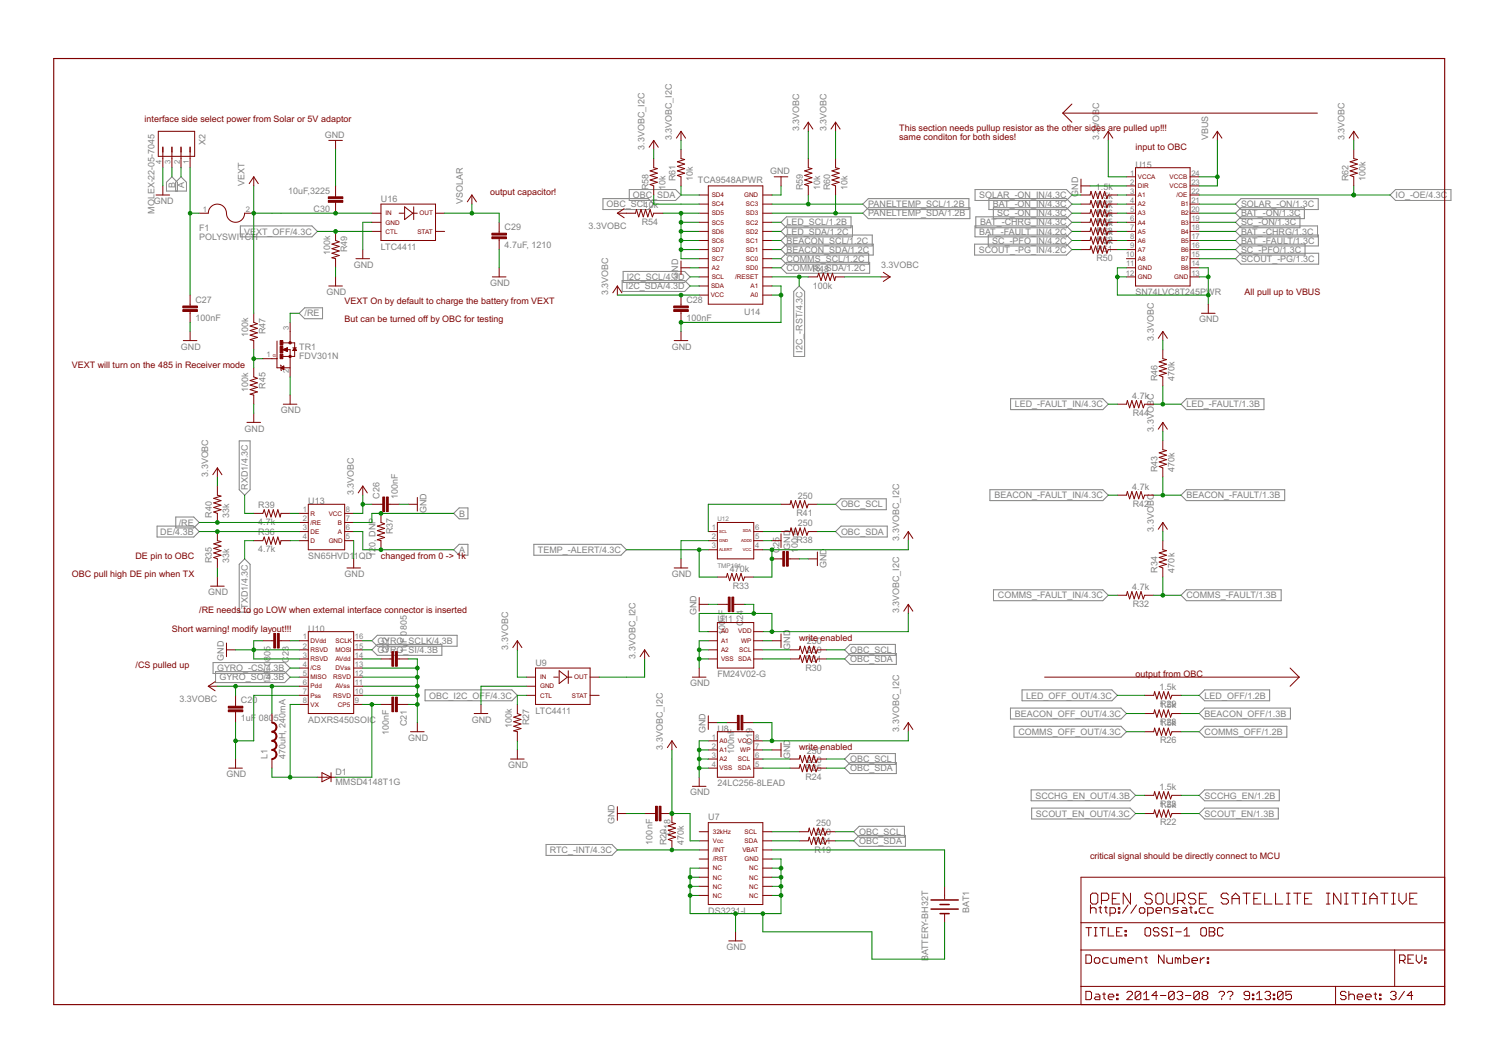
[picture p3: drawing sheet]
<svg xmlns="http://www.w3.org/2000/svg" width="420mm" height="297mm" viewBox="0 0 420 297" stroke-linecap="round" stroke-linejoin="round" font-family="sans-serif">
<defs><g id="words">
<g font-size="2.8" fill="#800000">
<text x="40.4" y="34.1">interface side select power from Solar or 5V adaptor</text>
<text x="251.2" y="36.7">This section needs pullup resistor as the other sides are pulled up!!!</text>
<text x="251.2" y="39.2">same conditon for both sides!</text>
<text x="317.2" y="41.7">input to OBC</text>
<text x="136.9" y="54.4">output capacitor!</text>
<text x="347.7" y="82.4">All pull up to VBUS</text>
<text x="96.3" y="84.9">VEXT On by default to charge the battery from VEXT</text>
<text x="96.3" y="90">But can be turned off by OBC for testing</text>
<text x="20.1" y="102.7">VEXT will turn on the 485 in Receiver mode</text>
<text x="20.1" y="161.1">OBC pull high DE pin when TX</text>
<text x="37.9" y="156">DE pin to OBC</text>
<text x="106.4" y="156">changed from 0 -&gt; 1k</text>
<text x="55.6" y="171.3">/RE needs to go LOW when external interface connector is inserted</text>
<text x="48" y="176.3">Short warning! modify layout!!!</text>
<text x="223.3" y="178.9">write enabled</text>
<text x="37.9" y="186.5">/CS pulled up</text>
<text x="317.2" y="189">output from OBC</text>
<text x="223.3" y="209.4">write enabled</text>
<text x="304.5" y="239.8">critical signal should be directly connect to MCU</text>
</g>
<g font-size="2.8" fill="#808080">
<text x="57.4" y="40.4" transform="rotate(-90 57.4 40.4)">X2</text>
<text x="90.7" y="38.4">GND</text>
<text x="180.1" y="41.7" transform="rotate(-90 180.1 41.7)">3.3VOBC_I2C</text>
<text x="187.7" y="39.2" transform="rotate(-90 187.7 39.2)">3.3VOBC_I2C</text>
<text x="223.3" y="36.7" transform="rotate(-90 223.3 36.7)">3.3VOBC</text>
<text x="230.9" y="36.7" transform="rotate(-90 230.9 36.7)">3.3VOBC</text>
<text x="307.1" y="39.2" transform="rotate(-90 307.1 39.2)">3.3VOBC</text>
<text x="337.5" y="39.2" transform="rotate(-90 337.5 39.2)">VBUS</text>
<text x="375.6" y="39.2" transform="rotate(-90 375.6 39.2)">3.3VOBC</text>
<text x="317.2" y="46.8">U15</text>
<text x="48.9" y="52.6" transform="rotate(-90 48.9 52.6)">B</text>
<text x="51.5" y="52.6" transform="rotate(-90 51.5 52.6)">A</text>
<text x="68.3" y="51.9" transform="rotate(-90 68.3 51.9)">VEXT</text>
<text x="181.1" y="53.2" transform="rotate(-90 181.1 53.2)">R58</text>
<text x="185.9" y="53.2" transform="rotate(-90 185.9 53.2)">10k</text>
<text x="188.7" y="50.6" transform="rotate(-90 188.7 50.6)">R61</text>
<text x="193.5" y="50.6" transform="rotate(-90 193.5 50.6)">10k</text>
<text x="194.9" y="51.1">TCA9548APWR</text>
<text x="215.2" y="48.6">GND</text>
<text x="224.3" y="53.2" transform="rotate(-90 224.3 53.2)">R59</text>
<text x="229.1" y="53.2" transform="rotate(-90 229.1 53.2)">10k</text>
<text x="231.9" y="53.2" transform="rotate(-90 231.9 53.2)">R60</text>
<text x="236.7" y="53.2" transform="rotate(-90 236.7 53.2)">10k</text>
<text x="306.1" y="52.9">1.5k</text>
<text x="376.7" y="50.6" transform="rotate(-90 376.7 50.6)">R62</text>
<text x="381.5" y="50.6" transform="rotate(-90 381.5 50.6)">100k</text>
<text x="42.9" y="57">GND</text>
<text x="43.1" y="59.7" transform="rotate(-90 43.1 59.7)">MOLEX-22-05-7045</text>
<text x="80.5" y="54.1">10uF,3225</text>
<text x="87.6" y="59.1">C30</text>
<text x="106.4" y="56.3">U16</text>
<text x="129.3" y="57" transform="rotate(-90 129.3 57)">VSOLAR</text>
<text x="169.4" y="57.9">OBC_SCL10k</text>
<text x="176.8" y="55.3">OBC_SDA</text>
<text x="242.6" y="57.9">PANELTEMP_SCL/1.2B</text>
<text x="273.6" y="55.3">SOLAR_-ON_IN/4.3C</text>
<text x="277.4" y="57.9">BAT_-ON_IN/4.3C</text>
<text x="301.2" y="54.9" transform="rotate(-90 301.2 54.9)">GND</text>
<text x="306.1" y="55.5">1.5k</text>
<text x="306.1" y="58">1.5k</text>
<text x="306.3" y="57.7">R57</text>
<text x="346.7" y="57.9">SOLAR_-ON/1.3C</text>
<text x="389.9" y="55.3">IO_-OE/4.3C</text>
<text x="55.6" y="64.6">F1</text>
<text x="68.2" y="65.5">VE</text>
<text x="71.5" y="65.5">XT_OFF/4.3C</text>
<text x="141" y="64.2">C29</text>
<text x="164.4" y="63.8">3.3VOBC</text>
<text x="179.3" y="62.8">R54</text>
<text x="219.7" y="65.5">LED_SDA/1.2C</text>
<text x="219.7" y="62.9">LED_SCL/1.2B</text>
<text x="242.6" y="60.4">PANELTEMP_SDA/1.2B</text>
<text x="273.5" y="65.5">BAT_-FAULT_IN/4.2C</text>
<text x="273.8" y="62.9">BAT_-CHRG_IN/4.3C</text>
<text x="278.6" y="60.4">SC_-ON_IN/4.3C</text>
<text x="306.1" y="60.5">1.5k</text>
<text x="306.1" y="63.1">1.5k</text>
<text x="306.1" y="65.6">1.5k</text>
<text x="306.3" y="60.3">R56</text>
<text x="306.3" y="62.8">R55</text>
<text x="306.3" y="65.3">R53</text>
<text x="346.7" y="60.4">BAT_-ON/1.3C</text>
<text x="346.7" y="62.9">SC_-ON/1.3C</text>
<text x="346.7" y="65.5">BAT_-CHRG/1.3C</text>
<text x="55.6" y="67.1">POLYSWITCH</text>
<text x="92.2" y="71.3" transform="rotate(-90 92.2 71.3)">100k</text>
<text x="97" y="70.5" transform="rotate(-90 97 70.5)">R49</text>
<text x="106.4" y="69.7">LTC4411</text>
<text x="141" y="69.3">4.7uF, 1210</text>
<text x="219.7" y="70.6">BEACON_SDA/1.2C</text>
<text x="219.7" y="68">BEACON_SCL/1.2C</text>
<text x="273.4" y="70.6">SCOUT_-PG_IN/4.2C</text>
<text x="277.2" y="68">SC_-PFO_IN/4.2C</text>
<text x="306.1" y="68.2">1.5k</text>
<text x="306.3" y="67.9">R52</text>
<text x="306.3" y="70.4">R51</text>
<text x="346.7" y="70.6">SC_-PFO/1.3C</text>
<text x="346.7" y="68">BAT_-FAULT/1.3C</text>
<text x="98.8" y="74.8">GND</text>
<text x="189.5" y="77.8" transform="rotate(-90 189.5 77.8)">GND</text>
<text x="219.7" y="75.6">COMMR48</text>
<text x="219.7" y="73.1">COMMS_SCL/1.2C</text>
<text x="227.6" y="75.6">S_SDA/1.2C</text>
<text x="246.1" y="74.8">3.3VOBC</text>
<text x="306.3" y="73">R50</text>
<text x="346.7" y="73.1">SCOUT_-PG/1.3C</text>
<text x="91.2" y="82.4">GND</text>
<text x="136.9" y="79.8">GND</text>
<text x="169.9" y="82.4" transform="rotate(-90 169.9 82.4)">3.3VOBC</text>
<text x="174.8" y="80.7">I2C_SDA/4.3D</text>
<text x="175.1" y="78.2">I2C_SCL/4.3D</text>
<text x="227.1" y="80.6">100k</text>
<text x="317.2" y="82.4">SN74LVC8T245PWR</text>
<text x="54.6" y="89.6">100nF</text>
<text x="54.6" y="84.5">C27</text>
<text x="85.1" y="88.3">/RE</text>
<text x="191.8" y="89.6">100nF</text>
<text x="191.8" y="84.5">C28</text>
<text x="207.9" y="88">U14</text>
<text x="335" y="90">GND</text>
<text x="69.4" y="94.2" transform="rotate(-90 69.4 94.2)">100k</text>
<text x="74.2" y="93.3" transform="rotate(-90 74.2 93.3)">R47</text>
<text x="322.3" y="95.1" transform="rotate(-90 322.3 95.1)">3.3VOBC</text>
<text x="50.6" y="97.6">GND</text>
<text x="83.6" y="100.1">FDV301N</text>
<text x="83.6" y="97.6">TR1</text>
<text x="187.7" y="97.6">GND</text>
<text x="224.1" y="98.5" transform="rotate(-90 224.1 98.5)">I2C_-RST/4.3C</text>
<text x="323.3" y="106.5" transform="rotate(-90 323.3 106.5)">R46</text>
<text x="328.1" y="106.5" transform="rotate(-90 328.1 106.5)">470k</text>
<text x="69.4" y="109.4" transform="rotate(-90 69.4 109.4)">100k</text>
<text x="74.2" y="108.6" transform="rotate(-90 74.2 108.6)">R45</text>
<text x="283.5" y="113.7">LED_-FAULT_IN/4.3C</text>
<text x="316.3" y="111.3">4.7k</text>
<text x="331.5" y="113.7">LED_-FAULT/1.3B</text>
<text x="78.5" y="115.4">GND</text>
<text x="316.4" y="116.1">R44</text>
<text x="68.3" y="120.5">GND</text>
<text x="322.3" y="120.5" transform="rotate(-90 322.3 120.5)">3.3VOBC</text>
<text x="323.3" y="131.9" transform="rotate(-90 323.3 131.9)">R43</text>
<text x="328.1" y="131.9" transform="rotate(-90 328.1 131.9)">470k</text>
<text x="58.2" y="133.2" transform="rotate(-90 58.2 133.2)">3.3VOBC</text>
<text x="69.2" y="136.7" transform="rotate(-90 69.2 136.7)">RXD1/4.3C</text>
<text x="316.3" y="136.7">4.7k</text>
<text x="72.1" y="141.8">R39</text>
<text x="86.1" y="140.8">U13</text>
<text x="98.8" y="138.2" transform="rotate(-90 98.8 138.2)">3.3VOBC</text>
<text x="106.1" y="139.3" transform="rotate(-90 106.1 139.3)">C26</text>
<text x="111.1" y="139.3" transform="rotate(-90 111.1 139.3)">100nF</text>
<text x="119.1" y="143.3" transform="rotate(-90 119.1 143.3)">GND</text>
<text x="222.9" y="139.3">250</text>
<text x="234.9" y="141.7">OBC_SCL</text>
<text x="277.8" y="139.1">BEACON_-FAULT_IN/4.3C</text>
<text x="316.4" y="141.5">R42</text>
<text x="331.5" y="139.1">BEACON_-FAULT/1.3B</text>
<text x="44.8" y="149.3">DE/4.3B</text>
<text x="49.9" y="146.8">/RE</text>
<text x="59.2" y="144.6" transform="rotate(-90 59.2 144.6)">R40</text>
<text x="64" y="144.6" transform="rotate(-90 64 144.6)">33k</text>
<text x="72.1" y="146.6">4.7k</text>
<text x="72.1" y="149.4">R36</text>
<text x="109.7" y="149.2" transform="rotate(-90 109.7 149.2)">R37</text>
<text x="128.3" y="144.2">B</text>
<text x="222.5" y="144.1">R41</text>
<text x="222.9" y="146.9">250</text>
<text x="234.9" y="149.3">OBC_SDA</text>
<text x="322.3" y="148.4" transform="rotate(-90 322.3 148.4)">3.3VOBC</text>
<text x="72.1" y="154.2">4.7k</text>
<text x="104.9" y="155.5" transform="rotate(-90 104.9 155.5)">12</text>
<text x="104.9" y="152.7" transform="rotate(-90 104.9 152.7)">0, DNP</text>
<text x="128.3" y="154.4">A</text>
<text x="150.3" y="154.4">TEMP_-ALERT/4.3C</text>
<text x="217.8" y="154.5" transform="rotate(-90 217.8 154.5)">C</text>
<text x="217.8" y="152.7" transform="rotate(-90 217.8 152.7)">25</text>
<text x="220.7" y="153.5" transform="rotate(-90 220.7 153.5)">GND</text>
<text x="222.5" y="151.7">R38</text>
<text x="222.9" y="154.5" transform="rotate(-90 222.9 154.5)">1</text>
<text x="222.9" y="153.1" transform="rotate(-90 222.9 153.1)">00nF</text>
<text x="251.2" y="150.9" transform="rotate(-90 251.2 150.9)">3.3VOBC_I2C</text>
<text x="59.2" y="157.3" transform="rotate(-90 59.2 157.3)">R35</text>
<text x="64" y="157.3" transform="rotate(-90 64 157.3)">33k</text>
<text x="86.1" y="156">SN65HVD1</text>
<text x="96.3" y="161.1">GND</text>
<text x="98.9" y="156">1QD</text>
<text x="187.7" y="161.1">GND</text>
<text x="203.9" y="159.6">470k</text>
<text x="230.9" y="158.6" transform="rotate(-90 230.9 158.6)">GND</text>
<text x="323.3" y="159.8" transform="rotate(-90 323.3 159.8)">R34</text>
<text x="328.1" y="159.8" transform="rotate(-90 328.1 159.8)">470k</text>
<text x="58.2" y="166.2">GND</text>
<text x="204.7" y="164.4">R33</text>
<text x="278.8" y="167.1">COMMS_-FAULT_IN/4.3C</text>
<text x="316.3" y="164.7">4.7k</text>
<text x="331.5" y="167.1">COMMS_-FAULT/1.3B</text>
<text x="69.2" y="169.9" transform="rotate(-90 69.2 169.9)">TXD1/4.3C</text>
<text x="194.6" y="171.7" transform="rotate(-90 194.6 171.7)">GND</text>
<text x="200.4" y="173.5">U11</text>
<text x="202.6" y="173.2" transform="rotate(-90 202.6 173.2)">nF</text>
<text x="207.6" y="173" transform="rotate(-90 207.6 173)">24</text>
<text x="251.2" y="171.3" transform="rotate(-90 251.2 171.3)">3.3VOBC_I2C</text>
<text x="316.4" y="169.5">R32</text>
<text x="86.1" y="176.3">U10</text>
<text x="105.4" y="179.8">GYRO_SCLK/4.3B</text>
<text x="108.6" y="179.2" transform="rotate(-90 108.6 179.2)">2</text>
<text x="113.7" y="179.6" transform="rotate(-90 113.7 179.6)">F 0805</text>
<text x="202.6" y="177.4" transform="rotate(-90 202.6 177.4)">100</text>
<text x="207.6" y="174.8" transform="rotate(-90 207.6 174.8)">C</text>
<text x="225.4" y="179.9">250</text>
<text x="62.5" y="184.4" transform="rotate(-90 62.5 184.4)">GND</text>
<text x="75.6" y="186" transform="rotate(-90 75.6 186)">0</text>
<text x="75.6" y="184.6" transform="rotate(-90 75.6 184.6)">8</text>
<text x="75.6" y="183.2" transform="rotate(-90 75.6 183.2)">05</text>
<text x="80.7" y="185" transform="rotate(-90 80.7 185)">C</text>
<text x="80.7" y="183.2" transform="rotate(-90 80.7 183.2)">23</text>
<text x="105.4" y="182.3">GYR</text>
<text x="108.6" y="182.4" transform="rotate(-90 108.6 182.4)">C2</text>
<text x="110.8" y="182.3">O_SI/4.3B</text>
<text x="113.7" y="182.4" transform="rotate(-90 113.7 182.4)">1u</text>
<text x="142" y="181.4" transform="rotate(-90 142 181.4)">3.3VOBC</text>
<text x="149.6" y="185.9">U9</text>
<text x="177.5" y="184" transform="rotate(-90 177.5 184)">3.3VOBC_I2C</text>
<text x="220.7" y="181.4" transform="rotate(-90 220.7 181.4)">GND</text>
<text x="225" y="184.7">R31</text>
<text x="225.4" y="182.4">250</text>
<text x="237.5" y="182.3">OBC_SCL</text>
<text x="237.5" y="184.8">OBC_SDA</text>
<text x="60.6" y="187.4">GYRO_-CS/4.3B</text>
<text x="61.3" y="189.9">GYRO_SO/4.3B</text>
<text x="75.6" y="191" transform="rotate(-90 75.6 191)">1uF</text>
<text x="192.8" y="191.6">GND</text>
<text x="200.4" y="189">FM24V02-G</text>
<text x="225" y="187.2">R30</text>
<text x="50.1" y="195.9">3.3VOBC</text>
<text x="67.3" y="196.3">C20</text>
<text x="119.9" y="195">OBC_I2C_OFF/4.3C</text>
<text x="286.7" y="195">LED_OFF_OUT/4.3C</text>
<text x="323.9" y="192.6">1.5k</text>
<text x="323.9" y="197.7">1.5k</text>
<text x="324.1" y="197.4">R29</text>
<text x="336.5" y="195">LED_OFF/1.2B</text>
<text x="67.3" y="201.4">1uF</text>
<text x="72.3" y="201.4">080</text>
<text x="76.5" y="201.4">5</text>
<text x="86.1" y="201.7">ADXRS450SOIC</text>
<text x="113.7" y="202.8" transform="rotate(-90 113.7 202.8)">C21</text>
<text x="131.8" y="201.7">GND</text>
<text x="143" y="203.4" transform="rotate(-90 143 203.4)">100k</text>
<text x="147.8" y="202.5" transform="rotate(-90 147.8 202.5)">R27</text>
<text x="149.6" y="199.2">LTC4411</text>
<text x="283.5" y="200.1">BEACON_OFF_OUT/4.3C</text>
<text x="323.9" y="202.7">1.5k</text>
<text x="324.1" y="202.5">R28</text>
<text x="336.5" y="200.1">BEACON_OFF/1.3B</text>
<text x="108.6" y="205.3" transform="rotate(-90 108.6 205.3)">100nF</text>
<text x="114.1" y="206.8">GND</text>
<text x="185.2" y="209.4" transform="rotate(-90 185.2 209.4)">3.3VOBC_I2C</text>
<text x="197.1" y="204.7" transform="rotate(-90 197.1 204.7)">GND</text>
<text x="200.4" y="204.3">U8</text>
<text x="210.2" y="207.8" transform="rotate(-90 210.2 207.8)">C19</text>
<text x="251.2" y="204.3" transform="rotate(-90 251.2 204.3)">3.3VOBC_I2C</text>
<text x="284.5" y="205.2">COMMS_OFF_OUT/4.3C</text>
<text x="324.1" y="207.5">R26</text>
<text x="336.5" y="205.2">COMMS_OFF/1.2B</text>
<text x="74.7" y="211.9" transform="rotate(-90 74.7 211.9)">L1</text>
<text x="79.8" y="211.9" transform="rotate(-90 79.8 211.9)">470uH, 240mA</text>
<text x="142" y="214.4">GND</text>
<text x="205.1" y="210.4" transform="rotate(-90 205.1 210.4)">100nF</text>
<text x="220.7" y="211.9" transform="rotate(-90 220.7 211.9)">GND</text>
<text x="225" y="215.2">R25</text>
<text x="225.4" y="210.4">250</text>
<text x="225.4" y="212.9">250</text>
<text x="237.5" y="212.8">OBC_SCL</text>
<text x="237.5" y="215.3">OBC_SDA</text>
<text x="63.3" y="217">GND</text>
<text x="93.7" y="219.3">MMSD4148T1G</text>
<text x="93.7" y="216.5">D1</text>
<text x="200.4" y="219.5">24LC256-8LEAD</text>
<text x="225" y="217.7">R24</text>
<text x="323.9" y="220.5">1.5k</text>
<text x="192.8" y="222">GND</text>
<text x="289.3" y="222.9">SCCHG_EN_OUT/4.3B</text>
<text x="323.9" y="225.6">1.5k</text>
<text x="324.1" y="225.3">R23</text>
<text x="336.5" y="222.9">SCCHG_EN/1.2B</text>
<text x="171.7" y="230.1" transform="rotate(-90 171.7 230.1)">GND</text>
<text x="187.3" y="233.2" transform="rotate(-90 187.3 233.2)">C18</text>
<text x="197.9" y="229">U7</text>
<text x="228" y="233.2">250</text>
<text x="228" y="230.7">250</text>
<text x="240" y="233.1">OBC_SCL</text>
<text x="289.4" y="228">SCOUT_EN_OUT/4.3C</text>
<text x="324.1" y="230.4">R22</text>
<text x="336.5" y="228">SCOUT_EN/1.3B</text>
<text x="153.6" y="238.2">RTC_-INT/4.3C</text>
<text x="182.2" y="235.8" transform="rotate(-90 182.2 235.8)">100nF</text>
<text x="186.2" y="236" transform="rotate(-90 186.2 236)">R20</text>
<text x="191" y="236" transform="rotate(-90 191 236)">470k</text>
<text x="227.6" y="238">R19</text>
<text x="227.6" y="235.5">R21</text>
<text x="240" y="235.6">OBC_SDA</text>
<text x="197.9" y="255.1">DS323</text>
<text x="205.5" y="255.1">1-L</text>
<text x="270.8" y="254.8" transform="rotate(-90 270.8 254.8)">BAT1</text>
<text x="202.9" y="265.2">GND</text>
<text x="259.3" y="268.4" transform="rotate(-90 259.3 268.4)">BATTERY-BH32T</text>
</g>
<g font-size="2.4" fill="#808080">
<text x="45.1" y="45.8" transform="rotate(-90 45.1 45.8)">4</text>
<text x="47.7" y="45.8" transform="rotate(-90 47.7 45.8)">3</text>
<text x="50.2" y="45.8" transform="rotate(-90 50.2 45.8)">2</text>
<text x="52.7" y="45.8" transform="rotate(-90 52.7 45.8)">1</text>
<text x="315.7" y="49">1</text>
<text x="315.7" y="51.5">2</text>
<text x="332.8" y="51.5">23</text>
<text x="332.8" y="49">24</text>
<text x="56.6" y="59.2">1</text>
<text x="68.7" y="59.2">2</text>
<text x="315.7" y="54.1">3</text>
<text x="315.7" y="56.6">4</text>
<text x="315.7" y="59.2">5</text>
<text x="332.8" y="59.2">20</text>
<text x="332.8" y="56.6">21</text>
<text x="332.8" y="54.1">22</text>
<text x="315.7" y="61.7">6</text>
<text x="315.7" y="64.2">7</text>
<text x="332.8" y="64.2">18</text>
<text x="332.8" y="61.7">19</text>
<text x="314.5" y="71.9">10</text>
<text x="315.7" y="66.8">8</text>
<text x="315.7" y="69.3">9</text>
<text x="332.8" y="71.9">15</text>
<text x="332.8" y="69.3">16</text>
<text x="332.8" y="66.8">17</text>
<text x="314.5" y="76.9">12</text>
<text x="314.7" y="74.4">11</text>
<text x="332.8" y="76.9">13</text>
<text x="332.8" y="74.4">14</text>
<text x="80.7" y="92.2" transform="rotate(-90 80.7 92.2)">3</text>
<text x="74.4" y="99.8">1</text>
<text x="80.7" y="104.2" transform="rotate(-90 80.7 104.2)">2</text>
<text x="84.6" y="143">1</text>
<text x="96.6" y="143">8</text>
<text x="84.6" y="145.5">2</text>
<text x="84.6" y="148">3</text>
<text x="96.6" y="148">6</text>
<text x="96.6" y="145.5">7</text>
<text x="198.9" y="148">1</text>
<text x="210.9" y="148">6</text>
<text x="84.6" y="150.6">4</text>
<text x="96.6" y="150.6">5</text>
<text x="198.9" y="150.6">2</text>
<text x="198.9" y="153.1">3</text>
<text x="210.9" y="150.6">5</text>
<text x="210.9" y="153.1">4</text>
<text x="84.6" y="178.5">1</text>
<text x="99.2" y="178.5">16</text>
<text x="84.6" y="181.1">2</text>
<text x="84.6" y="183.6">3</text>
<text x="99.2" y="183.6">14</text>
<text x="99.2" y="181.1">15</text>
<text x="84.6" y="186.1">4</text>
<text x="84.6" y="188.7">5</text>
<text x="84.6" y="191.2">6</text>
<text x="99.2" y="191.2">11</text>
<text x="99.2" y="188.7">12</text>
<text x="99.2" y="186.1">13</text>
<text x="84.6" y="193.8">7</text>
<text x="84.6" y="196.3">8</text>
<text x="99.2" y="196.3">9</text>
<text x="99.2" y="193.8">10</text>
<text x="198.9" y="206.5">1</text>
<text x="198.9" y="209">2</text>
<text x="210.9" y="209">7</text>
<text x="210.9" y="206.5">8</text>
<text x="198.9" y="211.5">3</text>
<text x="198.9" y="214.1">4</text>
<text x="210.9" y="214.1">5</text>
<text x="210.9" y="211.5">6</text>
</g>
<g font-size="2" fill="#800000">
<text x="317.9" y="50">VCCA</text>
<text x="317.9" y="52.5">DIR</text>
<text x="326.8" y="52.5">VCCB</text>
<text x="326.8" y="50">VCCB</text>
<text x="198.8" y="55.1">SD4</text>
<text x="198.8" y="57.6">SC4</text>
<text x="207.9" y="55.1">GND</text>
<text x="208.4" y="57.6">SC3</text>
<text x="317.9" y="55.1">A1</text>
<text x="317.9" y="57.6">A2</text>
<text x="328.7" y="55.1">/OE</text>
<text x="329.9" y="57.6">B1</text>
<text x="107.7" y="60.2">IN</text>
<text x="107.7" y="62.7">GND</text>
<text x="107.7" y="65.2">CTL</text>
<text x="116.6" y="65.2">STAT</text>
<text x="117.2" y="60.2">OUT</text>
<text x="198.8" y="60.2">SD5</text>
<text x="198.8" y="62.7">SC5</text>
<text x="198.8" y="65.2">SD6</text>
<text x="208.4" y="65.2">SD2</text>
<text x="208.4" y="62.7">SC2</text>
<text x="208.4" y="60.2">SD3</text>
<text x="317.9" y="60.2">A3</text>
<text x="317.9" y="62.7">A4</text>
<text x="317.9" y="65.2">A5</text>
<text x="329.9" y="60.2">B2</text>
<text x="329.9" y="62.7">B3</text>
<text x="329.9" y="65.2">B4</text>
<text x="198.8" y="67.8">SC6</text>
<text x="198.8" y="70.3">SD7</text>
<text x="208.4" y="70.3">SD1</text>
<text x="208.4" y="67.8">SC1</text>
<text x="317.9" y="67.8">A6</text>
<text x="317.9" y="70.3">A7</text>
<text x="329.9" y="67.8">B5</text>
<text x="329.9" y="70.3">B6</text>
<text x="198.8" y="72.8">SC7</text>
<text x="198.8" y="77.9">SCL</text>
<text x="198.9" y="75.4">A2</text>
<text x="205.4" y="77.9">/RESET</text>
<text x="208.4" y="75.4">SD0</text>
<text x="208.4" y="72.8">SC0</text>
<text x="317.9" y="72.8">A8</text>
<text x="317.9" y="75.4">GND</text>
<text x="317.9" y="77.9">GND</text>
<text x="328" y="77.9">GND</text>
<text x="329.9" y="72.8">B7</text>
<text x="329.9" y="75.4">B8</text>
<text x="198.5" y="83">VCC</text>
<text x="198.6" y="80.5">SDA</text>
<text x="209.7" y="83">A0</text>
<text x="209.7" y="80.5">A1</text>
<text x="86.8" y="144">R</text>
<text x="91.8" y="144">VCC</text>
<text x="86.8" y="146.5">/RE</text>
<text x="86.8" y="149">DE</text>
<text x="94.4" y="146.5">B</text>
<text x="94.4" y="149">A</text>
<text x="86.8" y="151.6">D</text>
<text x="91.8" y="151.6">GND</text>
<text x="86.8" y="179.5">DVdd</text>
<text x="93.7" y="179.5">SCLK</text>
<text x="201.4" y="176.8">A0</text>
<text x="201.4" y="179.4">A1</text>
<text x="206.2" y="176.8">VDD</text>
<text x="207" y="179.4">WP</text>
<text x="86.8" y="182.1">RSVD</text>
<text x="86.8" y="184.6">RSVD</text>
<text x="93.7" y="184.6">AVdd</text>
<text x="93.7" y="182.1">MOSI</text>
<text x="201.4" y="181.9">A2</text>
<text x="201.4" y="184.5">VSS SDA</text>
<text x="206.5" y="181.9">SCL</text>
<text x="86.8" y="187.1">/CS</text>
<text x="86.8" y="189.7">MISO</text>
<text x="93.1" y="189.7">RSVD</text>
<text x="93.7" y="187.1">DVss</text>
<text x="150.9" y="189.7">IN</text>
<text x="160.4" y="189.7">OUT</text>
<text x="86.8" y="192.2">Pdd</text>
<text x="86.8" y="194.7">Pss</text>
<text x="86.8" y="197.3">VX</text>
<text x="93.1" y="194.7">RSVD</text>
<text x="93.7" y="192.2">AVss</text>
<text x="94.4" y="197.3">CP5</text>
<text x="150.9" y="192.2">GND</text>
<text x="150.9" y="194.7">CTL</text>
<text x="159.8" y="194.7">STAT</text>
<text x="201" y="207.4">A0</text>
<text x="201" y="210">A1</text>
<text x="206.1" y="207.4">VCC</text>
<text x="206.8" y="210">WP</text>
<text x="201" y="212.5">A2</text>
<text x="201" y="215.1">VSS</text>
<text x="206.1" y="212.5">SCL</text>
<text x="206.1" y="215.1">SDA</text>
<text x="199.1" y="232.8">32kHz</text>
<text x="208" y="232.8">SCL</text>
<text x="199.1" y="235.4">Vcc</text>
<text x="199.1" y="237.9">/INT</text>
<text x="207.4" y="237.9">VBAT</text>
<text x="208" y="235.4">SDA</text>
<text x="199.1" y="240.5">/RST</text>
<text x="199.1" y="243">NC</text>
<text x="199.1" y="245.5">NC</text>
<text x="208" y="240.5">GND</text>
<text x="209.3" y="245.5">NC</text>
<text x="209.3" y="243">NC</text>
<text x="199.1" y="248.1">NC</text>
<text x="199.1" y="250.6">NC</text>
<text x="209.3" y="250.6">NC</text>
<text x="209.3" y="248.1">NC</text>
</g>
<g font-size="2" fill="#808080">
<text x="200.4" y="145.4">U12</text>
<text x="200.4" y="158.6">TMP101</text>
</g>
<g font-size="1.3" fill="#800000">
<text x="76.2" y="99.7">G</text>
<text x="200.9" y="148.9">SCL</text>
<text x="207.5" y="148.7">SDA</text>
<text x="200.9" y="151.2">GND</text>
<text x="200.9" y="153.7">ALERT</text>
<text x="207" y="151.2">ADD0</text>
<text x="207.5" y="153.7">VCC</text>
</g>
</g></defs>
<g fill="none" stroke="#808080" stroke-width=".28">
<path d="M49 53.3v-2.4l1.6-1.5 1.5 1.5v2.4h-5.6v-2.4l1.5-1.5 1.6 1.5v2.4M168.4 55.5h12.7l1.5 1.5-1.5 1.5h-12.7zM175.8 52.9h12.9l1.5 1.5-1.5 1.6h-12.9zM241 59.5l1.6-1.5h28.4v3h-28.4zM241 57l1.6-1.5h28.1v3h-28.1zM272.4 52.9h25.5l1.5 1.5-1.5 1.6h-25.5zM276.3 55.5h21.6l1.5 1.5-1.5 1.5h-21.6zM277.5 58h20.4l1.5 1.5-1.5 1.5h-20.4zM345.2 59.5l1.5-1.5h17.7v3h-17.7zM345.2 57l1.5-1.5h21.6v3h-21.6zM388.3 54.4l1.6-1.5h15.4v3.1h-15.4zM67.1 63.1h20l1.6 1.5-1.6 1.5h-20z"/>
<path d="M173.8 78.3h17.5l1.5 1.5-1.5 1.6h-17.5zM174.1 75.8h17.2l1.5 1.5-1.5 1.5h-17.2zM218.2 74.8l1.5-1.6h23.3v3.1h-23.3zM218.2 72.2l1.5-1.5h23v3h-23zM218.2 69.7l1.5-1.5h24.2v3h-24.2zM218.2 67.1l1.5-1.5h24v3.1h-24zM218.2 64.6l1.5-1.5h18.4v3h-18.4zM218.2 62.1l1.5-1.6h18v3.1h-18zM223.3 79.8l1.5 1.6v18.1h-3.1v-18.1zM272.3 68.2h25.6l1.5 1.5-1.5 1.5h-25.6zM272.4 63.1h25.5l1.5 1.5-1.5 1.5h-25.5zM272.6 60.5h25.3l1.5 1.6-1.5 1.5h-25.3z"/>
<path d="M276.1 65.6h21.8l1.5 1.5-1.5 1.6h-21.8zM345.2 62.1l1.5-1.6h16.5v3.1h-16.5zM346.7 70.7h21.7v3h-21.7l-1.5-1.5zM346.7 68.2h17.9v3h-17.9l-1.5-1.5zM346.7 65.6h21.6v3.1h-21.6l-1.5-1.6zM346.7 63.1h21.4v3h-21.4l-1.5-1.5zM85.1 85.9h5v3.1h-5l-1.5-1.5zM282.3 111.3h25.8l1.5 1.5-1.5 1.6h-25.8zM329.9 112.8l1.5-1.5h21.7v3.1h-21.7zM66.8 123.1h3.1v13.6l-1.6 1.5-1.5-1.5zM276.5 136.7h31.6l1.5 1.5-1.5 1.6h-31.6zM329.9 138.2l1.5-1.5h27.5v3.1h-27.5z"/>
<path d="M43.9 146.9h10.2l1.5 1.5-1.5 1.5h-10.2zM49.1 144.3h5l1.5 1.6-1.5 1.5h-5zM66.8 157.5l1.5-1.5 1.6 1.5v13.4h-3.1zM126.7 143.3l1.6-1.5h2.4v3h-2.4zM126.7 153.5l1.6-1.5h2.4v3h-2.4zM149.1 152h24.4l1.5 1.5-1.5 1.5h-24.4zM233.4 148.4l1.5-1.5h13v3h-13zM233.4 140.8l1.5-1.5h12.7v3h-12.7zM103.9 178.9l1.5-1.5h22.3v3h-22.3zM237.5 179.9h12.6v3h-12.6l-1.5-1.5zM277.5 164.7h30.6l1.5 1.5-1.5 1.5h-30.6zM329.9 166.2l1.5-1.5h26.5v3h-26.5z"/>
<path d="M59.5 185h20l1.5 1.5-1.5 1.5h-20zM60.2 187.5h19.3l1.5 1.5-1.5 1.6h-19.3zM103.9 181.4l1.5-1.5h18v3h-18zM118.7 192.6h24.3l1.5 1.5-1.5 1.5h-24.3zM236 184l1.5-1.6h12.9v3.1h-12.9zM282.3 197.7h30.9l1.5 1.5-1.5 1.5h-30.9zM285.5 192.6h25.1l1.5 1.5-1.5 1.5h-25.1zM335 194.1l1.5-1.5h18.2v3h-18.2zM335 199.2l1.5-1.5h24v3h-24zM236 211.9l1.5-1.5h12.6v3h-12.6zM236 214.4l1.5-1.5h12.9v3.1h-12.9zM283.3 202.8h29.9l1.5 1.5-1.5 1.5h-29.9z"/>
<path d="M335 204.3l1.5-1.5h23v3h-23zM152.5 235.8h18.4l1.6 1.5-1.6 1.5h-18.4zM238.5 232.2l1.5-1.5h12.7v3h-12.7zM238.5 234.7l1.5-1.5h12.9v3.1h-12.9zM288.1 220.5h27.6l1.5 1.5-1.5 1.6h-27.6zM288.2 225.6h27.5l1.5 1.5-1.5 1.5h-27.5zM335 222l1.5-1.5h20.9v3.1h-20.9zM335 227.1l1.5-1.5h20.6v3h-20.6z"/>
</g>
<g fill="none" stroke="#800000" stroke-width=".28">
<path d="M44.2 36.7h10.2v6.9h-10.2zM91.8 39.2h3.9M93.7 39.2v2.5M182.6 39.2v2.5M182.6 39.2l1.3 1.9M182.6 39.2l-1.2 1.9M190.2 36.7v2.5M190.2 36.7l1.3 1.9M190.2 36.7l-1.2 1.9M225.8 34.1v2.6M225.8 34.1l1.3 1.9M225.8 34.1l-1.3 1.9"/>
<path d="M233.4 34.1v2.6M233.4 34.1l1.3 1.9M233.4 34.1l-1.2 1.9M296.9 31.6h71.1M296.9 31.6l2.5 2.5M299.4 29l-2.5 2.6M309.6 36.7v2.5M309.6 36.7l1.3 1.9M309.6 36.7l-1.3 1.9M340.1 36.7l1.3 1.9M340.1 36.7l-1.3 1.9M340.1 36.7v2.5"/>
<path d="M378.2 36.7l1.3 1.9M378.2 36.7l-1.3 1.9M378.2 36.7v2.5M43.6 54.4h3.8M45.5 42.4v4.4M45.5 51.9v2.5M48 42.4v4.4M50.6 42.4v4.4M53.1 42.4v4.4M55.6 59.5h2.6a2.58 2.58 0 0 1 2.8-2.5 2.58 2.58 0 0 1 2.3 3 2.54 2.54 0 0 0 2.7 2.1 2.54 2.54 0 0 0 2.3-2.6h2.6M70.9 49.4v2.5M70.9 49.4l1.3 1.9"/>
<path d="M70.9 49.4l-1.3 1.9M93.7 51.9v3M93.7 56.5v3M103.9 59.5h2.5M106.4 57h15.3v10.1h-15.3zM111.5 59.5h1.3M113 57.7l2.3 1.8-2.3 1.8zM115.6 59.5h1M115.6 57.7v3.6M121.7 59.5h2.5M131.8 54.4l1.3 1.9M131.8 54.4l-1.2 1.9"/>
<path d="M131.8 54.4v2.6M172.5 59.5h5l.3-1 .6 2 .7-2 .6 2 .6-2 .7 2 .6-2 .6 2 .4-1h2.6M172.5 59.5l1.9 1.3M174.4 58.3l-1.9 1.2M182.6 44.3v2.5l1 .3-2 .6 2 .6-2 .7 2 .6-2 .6 2 .7-2 .6 1 .4v2.5M190.2 41.7v2.6l1.1 .2-2.1 .7 2.1 .6-2.1 .6 2.1 .7-2.1 .6 2.1 .6-2.1 .7 1 .4v2.5M195.3 59.5h2.6M195.3 57h2.6M195.3 54.4h2.6M197.9 51.9h15.2v33h-15.2zM213.1 59.5h2.5M213.1 57h2.5"/>
<path d="M213.1 54.4h2.5M216.3 49.4h3.8M218.2 49.4v2.5M225.8 44.3v2.5l1 .3-2 .6 2 .6-2 .7 2 .6-2 .6 2 .7-2 .6 1 .4v2.5M233.4 44.3v2.5l1 .3-2 .6 2 .6-2 .7 2 .6-2 .6 2 .7-2 .6 1 .4v2.5M302 59.5h2.5l.3-1 .6 2 .6-2 .7 2 .6-2 .7 2 .6-2 .6 2 .4-1h2.5M302 57h2.5l.3-1 .6 2 .6-2 .7 2 .6-2 .7 2 .6-2 .6 2 .4-1h2.5M302 54.4h2.5l.3-1 .6 2.1 .6-2.1 .7 2.1 .6-2.1 .7 2.1 .6-2.1 .6 2.1 .4-1.1h2.5M302 51.9h2.5M302 50v3.8M314.7 59.5h2.5M314.7 57h2.5"/>
<path d="M314.7 54.4h2.5M314.7 51.9h2.5M314.7 49.4h2.5M317.2 46.8h15.3v33h-15.3zM332.5 59.5h2.5M332.5 57h2.5M332.5 54.4h2.5M332.5 51.9h2.5M332.5 49.4h2.5M378.2 41.7v2.6l1 .2-2 .7 2 .6-2 .6 2 .7-2 .6 2 .6-2 .7 1 .4v2.5M91.8 79.8h3.9M93.7 64.6v2.5l1.1 .4-2.1 .7 2.1 .6-2.1 .6 2.1 .7-2.1 .6 2.1 .6-2.1 .7 1 .2v2.6"/>
<path d="M93.7 77.3v2.5M99.4 72.2h3.9M101.3 69.7v2.5M103.9 64.6h2.5M103.9 62.1h2.5M121.7 64.6h2.5M137.5 77.3h3.9M139.4 62.1v3M139.4 66.6v3.1M139.4 74.8v2.5M172.5 79.8l1.2 1.9M172.5 79.8l-1.3 1.9"/>
<path d="M172.5 79.8v2.6M190.2 74.8h2.6M190.2 72.9v3.8M195.3 79.8h2.6M195.3 77.3h2.6M195.3 74.8h2.6M195.3 72.2h2.6M195.3 69.7h2.6M195.3 67.1h2.6M195.3 64.6h2.6M195.3 62.1h2.6M213.1 79.8h2.5"/>
<path d="M213.1 77.3h2.5M213.1 74.8h2.5M213.1 72.2h2.5M213.1 69.7h2.5M213.1 67.1h2.5M213.1 64.6h2.5M213.1 62.1h2.5M225.8 77.3h2.5l.4-1 .7 2 .6-2 .6 2 .7-2 .6 2 .6-2 .7 2 .2-1h2.6M246.1 77.3h2.6M246.8 76l1.9 1.3M248.7 77.3l-1.9 1.3M302 69.7h2.5l.3-1 .6 2 .6-2 .7 2 .6-2 .7 2 .6-2 .6 2 .4-1h2.5"/>
<path d="M302 67.1h2.5l.3-1 .6 2.1 .6-2.1 .7 2.1 .6-2.1 .7 2.1 .6-2.1 .6 2.1 .4-1.1h2.5M302 64.6h2.5l.3-1 .6 2 .6-2 .7 2 .6-2 .7 2 .6-2 .6 2 .4-1h2.5M302 62.1h2.5l.3-1.1 .6 2.1 .6-2.1 .7 2.1 .6-2.1 .7 2.1 .6-2.1 .6 2.1 .4-1h2.5M314.7 77.3h2.5M314.7 74.8h2.5M314.7 72.2h2.5M314.7 69.7h2.5M314.7 67.1h2.5M314.7 64.6h2.5M314.7 62.1h2.5M332.5 77.3h2.5M332.5 74.8h2.5"/>
<path d="M332.5 72.2h2.5M332.5 69.7h2.5M332.5 67.1h2.5M332.5 64.6h2.5M332.5 62.1h2.5M51.2 95.1h3.8M53.1 82.4v3M53.1 87v3M53.1 92.5v2.6M70.9 87.5v2.5l1 .4-2 .6 2 .7-2 .6 2 .6-2 .7 2 .6-2 .6 1 .3v2.5M77.4 95.2v7.5h3.5M79 97.6l1.3-.5v1z"/>
<path d="M79 95.7h3.3v1.4M79.1 97.6h1.2M79.2 97.7h1.1M79.4 97.5h.9M79.6 97.8h.7M79.7 97.3h.6M79.9 98h.4M80 97.2h.3M80.2 97.6h.8v1.9M80.2 98.1h.1M80.3 97.1h.1M81 90v5.7"/>
<path d="M81 99.6v5.6M81.8 97.1h1M81.9 97.7h.8M82 97.6h.6M82.1 97.5h.4M82.1 97.3h.4M82.2 97.2h.2M82.3 97.7v1.8h-3.3M82.3 97.1l.5 .8h-1zM188.3 95.1h3.9M190.2 82.4v3M190.2 87v3"/>
<path d="M190.2 92.5v2.6M195.3 82.4h2.6M213.1 82.4h2.5M324.8 97.6v2.5l1.1 .3-2.1 .6 2.1 .7-2.1 .6 2.1 .6-2.1 .7 2.1 .6-2.1 .6 1 .4v2.6M324.8 92.5v2.6M324.8 92.5l1.3 1.9M324.8 92.5l-1.2 1.9M335.6 87.5h3.8M337.5 84.9v2.6M69 117.9h3.8M70.9 102.7v2.5l1 .4-2 .6 2 .7-2 .6 2 .6-2 .7 2 .6-2 .6 1 .3v2.5M70.9 115.4v2.5"/>
<path d="M73.4 100.1h4M78.4 101.9l.2 1.5M78.5 102.7l.8-.5v1zM78.6 102.8h.7M78.7 102.5h.6M78.8 102.9h.5M78.9 102.4h.4M79 103h.3M79.1 102.3h.2M79.1 112.8h3.9M79.2 103.1h.1M81 110.3v2.5"/>
<path d="M312.1 112.8h2.6l.2-1 .7 2.1 .6-2.1 .6 2.1 .7-2.1 .6 2.1 .6-2.1 .7 2.1 .4-1.1h2.5M324.8 117.9v2.6M324.8 117.9l1.3 1.9M324.8 117.9l-1.2 1.9M60.7 135.7v2.5l1 .3-2 .6 2 .7-2 .6 2 .6-2 .7 2 .6-2 .6 1 .4v2.6M60.7 130.6v2.6M60.7 130.6l1.3 1.9M60.7 130.6l-1.2 1.9M101.3 135.7l1.3 1.9M101.3 135.7l-1.2 1.9M101.3 135.7v2.5M116.6 138.9v3.8"/>
<path d="M312.1 138.2h2.6l.2-1 .7 2.1 .6-2.1 .6 2.1 .7-2.1 .6 2.1 .6-2.1 .7 2.1 .4-1.1h2.5M324.8 123v2.5l1.1 .3-2.1 .6 2.1 .7-2.1 .6 2.1 .6-2.1 .7 2.1 .6-2.1 .6 1 .4v2.6M60.7 148.4v2.5l1 .3-2 .6 2 .7-2 .6 2 .6-2 .7 2 .6-2 .6 1 .4v2.6M70.9 143.3h2.5l.4-1 .6 2 .7-2 .6 2 .6-2 .7 2 .6-2 .7 2 .2-1h2.5M70.9 150.9h2.5l.4-1 .6 2.1 .7-2.1 .6 2.1 .6-2.1 .7 2.1 .6-2.1 .7 2.1 .2-1.1h2.5M83.6 143.3h2.5M83.6 145.9h2.5M83.6 148.4h2.5M83.6 150.9h2.5M86.1 140.8h10.2v12.7h-10.2zM96.3 143.3h2.5M96.3 145.9h2.5"/>
<path d="M96.3 148.4h2.5M96.3 150.9h2.5M96.9 158.6h3.8M98.8 156v2.6M103.9 140.8h3M106.4 143.3v2.6l1 .3-2 .7 2 .6-2 .6 2 .7-2 .6 2 .7-2 .6 1 .2v2.6M108.5 140.8h3M114 140.8h2.6M188.3 158.6h3.9M190.2 156v2.6M197.9 148.4h2.5M197.9 150.9h2.5"/>
<path d="M197.9 153.5h2.5M200.4 145.9h10.2v10.1h-10.2zM210.6 148.4h2.5M210.6 150.9h2.5M210.6 153.5h2.5M215.6 150.9h2.6M215.6 156h3.1M218.2 149v3.8M218.2 148.4h2.5l.3-1 .6 2 .6-2 .7 2 .6-2 .7 2 .6-2 .6 2 .4-1h2.5M218.2 140.8h2.5l.3-1 .6 2 .6-2 .7 2 .6-2 .7 2 .6-2 .6 2 .4-1h2.5M220.2 156h3.1M225.8 156h2.5"/>
<path d="M228.3 154.1v3.8M253.7 148.4v2.5M253.7 148.4l1.3 1.9M253.7 148.4l-1.2 1.9M324.8 145.9v2.5M324.8 150.9v2.6l1.1 .2-2.1 .7 2.1 .6-2.1 .6 2.1 .7-2.1 .6 2.1 .6-2.1 .7 1 .4v2.5M324.8 145.9l1.3 1.9M324.8 145.9l-1.2 1.9M58.8 163.6h3.8M60.7 161.1v2.5M63.3 179.5v3.8M73.4 178.9h3.1"/>
<path d="M78 178.9h3M83.6 178.9h2.5M86.1 176.3h12.7v22.9h-12.7zM98.8 178.9h2.5M144.5 178.9l1.3 1.9M144.5 178.9l-1.2 1.9M144.5 178.9v2.5M195.3 166.8v3.8M195.3 168.7h2.6M197.9 176.3h2.5M197.9 178.9h2.5M200.4 173.8h10.2v12.7h-10.2z"/>
<path d="M200.4 168.7h3.1M200.4 161.1h2.5l.3-1 .6 2 .7-2 .6 2 .6-2 .7 2 .6-2 .6 2 .4-1h2.6M205 168.7h3M210.6 176.3h2.5M210.6 178.9h2.5M215.6 178.9h2.6M218.2 177v3.8M253.7 168.7v2.6M253.7 168.7l1.3 1.9M253.7 168.7l-1.2 1.9M312.1 166.2h2.6l.2-1 .7 2 .6-2 .6 2 .7-2 .6 2 .6-2 .7 2 .4-1h2.5M58.2 191.6h2.5"/>
<path d="M58.2 191.6l1.9 1.2M60.1 190.3l-1.9 1.3M63.3 181.4h2.5M65.8 194.1v3.1M65.8 198.7v3M76 199.2v2.5M83.6 189h2.5M83.6 186.5h2.5M83.6 181.4h2.5M83.6 184h2.5M83.6 194.1h2.5M83.6 191.6h2.5"/>
<path d="M83.6 196.7h2.5M98.8 189h2.5M98.8 186.5h2.5M98.8 181.4h2.5M98.8 184h2.5M98.8 194.1h2.5M98.8 191.6h2.5M98.8 196.7h2.5M106.4 184h3.1M106.4 196.7h3.1M111 184h3M111 196.7h3"/>
<path d="M132.5 199.2h3.8M134.4 196.7v2.5M144.5 196.7v2.5l1 .4-2 .6 2 .7-2 .6 2 .6-2 .7 2 .6-2 .6 1 .3v2.5M147.1 189h2.5M147.1 194.1h2.5M147.1 191.6h2.5M149.6 186.5h15.2v10.2h-15.2zM154.7 189h1.3M156.2 187.3l2.3 1.7-2.3 1.8zM158.7 189h1.1M158.7 187.3v3.5M164.8 189h2.6"/>
<path d="M164.8 194.1h2.6M180.1 181.4l1.3 1.9M180.1 181.4l-1.3 1.9M180.1 181.4v2.6M193.4 189h3.8M195.3 186.5v2.5M197.9 199.8v3.8M197.9 181.4h2.5M197.9 184h2.5M210.6 181.4h2.5M210.6 184h2.5M220.7 181.4h2.6l.2-1 .7 2 .6-2 .6 2 .7-2 .6 2 .6-2 .7 2 .3-1h2.6"/>
<path d="M220.7 184h2.6l.2-1.1 .7 2.1 .6-2.1 .6 2.1 .7-2.1 .6 2.1 .6-2.1 .7 2.1 .3-1h2.6M291.8 189h71.1M319.8 194.1h2.5l.3-1 .6 2 .6-2 .7 2 .6-2 .6 2 .7-2 .6 2 .4-1h2.5M319.8 199.2h2.5l.3-1 .6 2 .6-2 .7 2 .6-2 .6 2 .7-2 .6 2 .4-1h2.5M360.4 186.5l2.5 2.5M362.9 189l-2.5 2.6M63.9 214.4h3.8M65.8 211.9v2.5M76 211.9v2.5M88.7 217h5M89.9 215.7l2.6 1.3-2.6 1.2zM92.5 215.7v2.5"/>
<path d="M114.7 204.3h3.8M116.6 201.7v2.6M142.6 211.9h3.8M144.5 209.4v2.5M187.7 206.8v2.6M187.7 206.8l1.3 1.9M187.7 206.8l-1.3 1.9M193.4 219.5h3.8M195.3 217v2.5M197.9 206.8h2.5M197.9 209.4h2.5M197.9 211.9h2.5"/>
<path d="M197.9 214.4h2.5M197.9 201.7h2.5M200.4 204.3h10.2v12.7h-10.2zM202.9 201.7h3.1M207.5 201.7h3.1M210.6 206.8h2.5M210.6 209.4h2.5M210.6 211.9h2.5M210.6 214.4h2.5M215.6 209.4h2.6M218.2 207.5v3.8M220.7 211.9h2.6l.2-1 .7 2 .6-2 .6 2 .7-2 .6 2 .6-2 .7 2 .3-1h2.6"/>
<path d="M220.7 214.4h2.6l.2-1 .7 2.1 .6-2.1 .6 2.1 .7-2.1 .6 2.1 .6-2.1 .7 2.1 .3-1.1h2.6M253.7 201.7l1.3 1.9M253.7 201.7l-1.2 1.9M253.7 201.7v2.6M319.8 204.3h2.5l.3-1 .6 2 .6-2 .7 2 .6-2 .6 2 .7-2 .6 2 .4-1h2.5M172.5 225.2v3.8M172.5 227.1h2.5M180.1 227.1h3M184.7 227.1h3v2.6l1 .2-2 .6 2 .7-2 .6 2 .7-2 .6 2 .6-2 .7 1 .3v2.6M195.3 232.2h2.6M195.3 234.7h2.6M195.3 237.3h2.6"/>
<path d="M195.3 239.8h2.6M197.9 229.7h15.2v22.8h-15.2zM213.1 232.2h2.5M213.1 234.7h2.5M213.1 237.3h2.5M213.1 239.8h2.5M223.3 232.2h2.5l.3-1 .6 2 .6-2 .7 2 .6-2 .6 2 .7-2 .6 2 .4-1h2.5M223.3 234.7h2.5l.3-1 .6 2.1 .6-2.1 .7 2.1 .6-2.1 .6 2.1 .7-2.1 .6 2.1 .4-1.1h2.5M319.8 227.1h2.5l.3-1 .6 2 .6-2 .7 2 .6-2 .6 2 .7-2 .6 2 .4-1h2.5M319.8 222h2.5l.3-1 .6 2.1 .6-2.1 .7 2.1 .6-2.1 .6 2.1 .7-2.1 .6 2.1 .4-1.1h2.5M195.3 244.9h2.6M195.3 242.4h2.6"/>
<path d="M195.3 247.4h2.6M195.3 250h2.6M213.1 244.9h2.5M213.1 242.4h2.5M213.1 247.4h2.5M213.1 250h2.5M263.9 247.4v3.6M263.9 255.1v2.5M302 244.9h101.6v35.6h-101.6zM302 257.6h101.6M303.4 259h1.5M304.1 259v2.3"/>
<path d="M304.6 252.6v2.4M304.6 253.8l.4-.4h.8l.4 .4v1.2M304.7 249.9l.5-.6h1l.5 .6v2l-.5 .5h-1l-.5-.5zM305.7 259h.8M306.1 259v2.3M307 253.4h.7M307.3 259h1.5M307.4 253v1.6l.3 .4M307.7 251.4h1.5l.5-.5v-1l-.5-.6h-1.5v3.1M308 259v2.3M308.5 253.4h.8M308.9 253v1.6l.4 .4"/>
<path d="M309.6 259v2.3h1.5M310.1 255h1.2l.3-.4v-.8l-.3-.4h-1.2v2.3M310.7 250.9h1.1M312.4 253.4h.4v.4h-.4zM312.4 254.6h.4v.4h-.4zM312.8 249.3h-2.1v3.1h2.1M313.5 259h-1.6v2.3h1.6M314.3 259.8h.4v.3h-.4zM315.2 252.6l-1.6 2.4M315.8 249.3v3.1l-2-3.1v3.1M317.5 252.6l-1.6 2.4M318.7 253.4h.7l.4 .4v.8l-.4 .4h-.7l-.4-.4v-.8z"/>
<path d="M320.3 259h.7l.4 .4v1.5l-.4 .4h-.7l-.4-.4v-1.5zM320.6 255h1.2l.4-.4v-.8l-.4-.4h-1.2v2.3M321.9 249.9l-.5-.6h-1l-.6 .6v.5l.6 .5h1l.5 .5v.5l-.5 .5h-1l-.6-.5M322.9 254.2h1.6v-.4l-.4-.4h-.8l-.4 .4v.8l.4 .4h.8M323.4 249.3h1l.5 .6v2l-.5 .5h-1l-.5-.5v-2zM323.8 259.4l-.4-.4h-.8l-.4 .4v.4l.4 .3h.8l.4 .4v.4l-.4 .4h-.8l-.4-.4M325.3 255v-1.6h1.2l.4 .4v1.2M325.9 249.3v2.6l.6 .5h1l.5-.5v-2.6M326.1 259.4l-.4-.4h-.8l-.4 .4v.4l.4 .3h.8l.4 .4v.4l-.4 .4h-.8l-.4-.4M326.9 259h.8M327.3 259v2.3M329 251.4h1.5l.5-.5v-1l-.5-.6h-1.5v3.1"/>
<path d="M329.2 253.4h-1.2l-.4 .4 .4 .4h.8l.4 .4-.4 .4h-1.2M330 251.4l1 1M330.3 253.4h.8l.4 .4v1.2h-1.2l-.3-.4 .3-.4h1.2M330.8 259.8l.8-.8v2.3M332.3 253.4h.8M332.7 253v1.6l.4 .4M333.9 254.6h.3v.4h-.3zM334.1 249.9l-.6-.6h-1l-.5 .6v.5l.5 .5h1l.6 .5v.5l-.6 .5h-1l-.5-.5M335 250.9h1.1M335.4 259.4l.5-.4h.7l.4 .4v1.5l-.4 .4h-.7l-.5-.4zM336.6 253.4h-1.2l-.4 .4v.8l.4 .4h1.2M337.1 249.3h-2.1v3.1h2.1"/>
<path d="M337.8 259h1.2l.4 .4v.4l-.4 .3 .4 .4v.4l-.4 .4h-1.2zM338.9 253.4h-1.1l-.4 .4v.8l.4 .4h1.1M341.7 259.4l-.4-.4h-.8l-.4 .4v1.5l.4 .4h.8l.4-.4M343.2 249.9l-.5-.6h-1l-.6 .6v.5l.6 .5h1l.5 .5v.5l-.5 .5h-1l-.6-.5M344.2 250.9h2M344.2 252.4v-2l1-1.1 1 1.1v2M347.2 249.3h2M348.2 249.3v3.1M350.3 250.9h1M352.3 249.3h-2v3.1h2M353.3 249.3v3.1h2M356.3 249.3v3.1h2.1"/>
<path d="M359.4 249.3h1M359.4 252.4h1M359.9 249.3v3.1M361.4 249.3h2M362.4 249.3v3.1M364.4 250.9h1.1M366.5 249.3h-2.1v3.1h2.1M370.5 249.3h1M370.5 252.4h1M371 249.3v3.1M374.6 249.3v3.1l-2-3.1v3.1M375.6 249.3h1"/>
<path d="M375.6 252.4h1M376.1 249.3v3.1M377.6 249.3h2M378.6 249.3v3.1M380.7 249.3h1M380.7 252.4h1M381.2 249.3v3.1M382.7 250.9h2M382.7 252.4v-2l1-1.1 1 1.1v2M385.7 249.3h2.1M386.7 249.3v3.1M388.8 249.3h1"/>
<path d="M388.8 252.4h1M389.3 249.3v3.1M390.8 249.3v2.1l1 1 1-1v-2.1M393.8 250.9h1M395.9 249.3h-2.1v3.1h2.1M203.6 262.7h3.8M205.5 260.1v2.6M302 265.2h101.6M302 275.4h101.6M303.4 266.6h1.1l.4 .4v1.5l-.4 .4h-1.1zM303.4 276.8h1.1l.4 .3v1.6l-.4 .4h-1.1zM305.7 267.8l.4-.4h.8l.4 .4v.7l-.4 .4h-.8l-.4-.4z"/>
<path d="M305.7 261.3h.8M306.1 277.5h.8l.4 .4v1.2h-1.2l-.4-.4 .4-.4h1.2M308 277.5h.8M308.4 277.1v1.6l.4 .4M309.6 278.3h1.5v-.4l-.3-.4h-.8l-.4 .4v.8l.4 .4h.8M309.6 267.4h-1.2l-.4 .4v.7l.4 .4h1.2M310.4 267.4v1.1l.4 .4h1.1v-1.5M311.9 278.7h.4v.4h-.4zM311.9 277.5h.4v.4h-.4zM311.9 260.1h.8M313.5 267.8l-.4-.4h-.4v1.5M313.5 267.8l.4-.4 .4 .4v1.1"/>
<path d="M313.5 267.8v1.1M314.3 260.9h.4v.4h-.4zM314.8 277.1l.4-.3h.8l.4 .3v.4l-1.6 1.6h1.6M315 268.1h1.6v-.3l-.4-.4h-.8l-.4 .4v.7l.4 .4h.8M317.4 268.9v-1.5h1.2l.4 .4v1.1M318.7 277.1v1.6l-.4 .4h-.8l-.4-.4M318.7 277.1l-.4-.3h-.8l-.4 .3v1.6M318.7 277.1l-1.6 1.6M319.5 279.1h1.5M319.5 277.5l.8-.7v2.3M319.7 267.4h.8M320.1 267v1.5l.4 .4"/>
<path d="M323.4 277.9h-1.6l1.2-1.1v2.3M324.1 277.9h1.6M325.2 266.6v2.3l-1.6-2.3v2.3M326 267.4v1.1l.3 .4h1.2v-1.5M326.9 261.3h.8M328 277.1v1.6l-.3 .4h-.8l-.4-.4M328 277.1l-.3-.3h-.8l-.4 .3v1.6M328 277.1l-1.5 1.6M328.4 260.1h1.6M328.8 277.1l.4-.3h.8l.4 .3v.4l-.4 .4M329.1 267.8l-.4-.4h-.4v1.5M329.1 267.8v1.1"/>
<path d="M329.1 267.8l.4-.4 .4 .4v1.1M329.6 277.9h.4M330 277.9l.4 .4v.4l-.4 .4h-.8l-.4-.4M330.6 266.6v2.3h1.2l.4-.4v-.7l-.4-.4h-1.2M330.8 261.3h1.5M331.2 277.9h1.5M333 268.1h1.5v-.3l-.3-.4h-.8l-.4 .4v.7l.4 .4h.8M335 277.1v1.6l-.3 .4h-.8l-.4-.4M335 277.1l-.3-.3h-.8l-.4 .3v1.6M335 277.1l-1.5 1.6M335.3 267.4v1.5M336.2 277.9l-.4-.4v-.4l.4-.3h.8l.4 .3v.4l-.4 .4"/>
<path d="M336.2 277.9l-.4 .4v.4l.4 .4h.8l.4-.4v-.4l-.4-.4M336.2 277.9h.8M336.5 267.4h-.4l-.8 .7M337.3 268.5h.4v.4h-.4zM337.3 267.4h.4v.4h-.4zM337.8 260.1h1.2M340.5 277.1l.4-.3h.8l.4 .3v.4l-.8 .8M341.3 278.7v.4M342.9 277.1l.3-.3h.8l.4 .3v.4l-.8 .8M343.6 278.7v.4M349.1 277.9h-1.2l-.4-.4v-.4l.4-.3h.8l.4 .3v1.6l-.4 .4h-.8l-.4-.4M349.9 277.5h.4v.4h-.4z"/>
<path d="M349.9 278.7h.4v.4h-.4zM351 279.1h1.6M351 277.5l.8-.7v2.3M353.4 277.1l.4-.3h.7l.4 .3v.4l-.4 .4M354.2 277.9h.3M354.5 277.9l.4 .4v.4l-.4 .4h-.7l-.4-.4M355.7 278.7h.4v.4h-.4zM355.7 277.5h.4v.4h-.4zM358.4 277.1v1.6l-.3 .4h-.8l-.4-.4M358.4 277.1l-.3-.3h-.8l-.4 .3v1.6M358.4 277.1l-1.5 1.6M360.8 276.8h-1.6v1.1l.8-.4h.4l.4 .4v.8l-.4 .4h-.8l-.4-.4"/>
<path d="M373.1 275.4v5.1M376 277.1l-.4-.3h-.7l-.4 .3v.4l.4 .4h.7l.4 .4v.4l-.4 .4h-.7l-.4-.4M376.8 277.9l.4-.4h.8l.4 .4v1.2M376.8 276.8v2.3M379.2 278.3h1.5v-.4l-.4-.4h-.8l-.3 .4v.8l.3 .4h.8M381.5 278.3h1.6v-.4l-.4-.4h-.8l-.4 .4v.8l.4 .4h.8M383.8 277.5h.8M384.2 277.1v1.6l.4 .4M385.4 278.7h.4v.4h-.4zM385.4 277.5h.4v.4h-.4zM388.5 277.1l.3-.3h.8l.4 .3v.4l-.4 .4M389.2 277.9h.4"/>
<path d="M389.6 265.2v10.2M389.6 277.9l.4 .4v.4l-.4 .4h-.8l-.3-.4M391 268.1h1.2l.3-.3v-.8l-.3-.4h-1.2v2.3M391.8 268.1l.7 .8M392.3 276.8l-1.5 2.3M393.3 267.8h.8M394.7 277.9h-1.6l1.2-1.1v2.3M394.9 266.6h-1.6v2.3h1.6M395.6 266.6v1.5l.8 .8 .8-.8v-1.5M398 268.5h.4v.4h-.4zM398 267.4h.4v.4h-.4z"/>
</g>
<g fill="#800000" stroke="#800000" stroke-width=".28">
<path d="M188.2 86.4h4.1v.6h-4.1z"/>
<path d="M188.2 85.4h4.1v.5h-4.1z"/>
<path d="M107.9 138.7h.6v4.1h-.6z"/>
<path d="M106.9 138.7h.5v4.1h-.5z"/>
<path d="M183.1 225.1h.5v4.1h-.5z"/>
<path d="M184.1 225.1h.6v4.1h-.6z"/>
<path d="M206 199.7h.5v4.1h-.5z"/>
<path d="M207 199.7h.5v4.1h-.5z"/>
<path d="M203.5 166.7h.5v4.1h-.5z"/>
<path d="M204.5 166.7h.5v4.1h-.5z"/>
<path d="M219.7 154h.5v4.1h-.5z"/>
<path d="M218.7 154h.5v4.1h-.5z"/>
<path d="M110.5 181.9h.5v4.1h-.5z"/>
<path d="M109.5 181.9h.5v4.1h-.5z"/>
<path d="M63.8 198.2h4v.5h-4z"/>
<path d="M63.8 197.2h4v.5h-4z"/>
<path d="M109.5 194.6h.5v4.1h-.5z"/>
<path d="M110.5 194.6h.5v4.1h-.5z"/>
<path d="M76.5 176.8h.5v4.1h-.5z"/>
<path d="M77.5 176.8h.5v4.1h-.5z"/>
<path d="M51.1 86.4h4v.6h-4z"/>
<path d="M51.1 85.4h4v.5h-4z"/>
<path d="M91.7 54.9h4.1v.6h-4.1z"/>
<path d="M91.7 56h4.1v.5h-4.1z"/>
<path d="M137.4 66.1h4.1v.5h-4.1z"/>
<path d="M137.4 65.1h4.1v.5h-4.1z"/>
<path d="M78.3 98.9h.7v1.2h-.7z"/>
<path d="M78.3 95.1h.7v1.3h-.7z"/>
<path d="M78.3 96.7h.7v1.8h-.7z"/>
</g>
<path d="M15 16.3h388.6v264.2h-388.6z" fill="none" stroke="#800000" stroke-width=".32"/>
<path d="M45.5 41.1v1.3M48 41.1v1.3M50.6 41.1v1.3M53.1 41.1v1.3M260.1 251.2h7.6M260.1 253.8h7.6M262.6 252.5h2.6M262.6 255.1h2.6" fill="none" stroke="#800000" stroke-width=".42"/>
<g fill="#800000" stroke="#800000" stroke-width=".28">
<path d="M76 201.6a1.37 1.37 0 0 1 1.4 1.4h-.3l-.2-.7-.9-.4z" fill-rule="evenodd"/>
<path d="M76 204.2l.7-.3 .4-.9h.3a1.37 1.37 0 0 1-1.4 1.4z" fill-rule="evenodd"/>
<path d="M76 204.2a1.37 1.37 0 0 1 1.4 1.3h-.3l-.2-.7-.9-.4z" fill-rule="evenodd"/>
<path d="M76 206.7l.7-.3 .4-.9h.3a1.37 1.37 0 0 1-1.4 1.4z" fill-rule="evenodd"/>
<path d="M76 206.7a1.37 1.37 0 0 1 1.4 1.4h-.3l-.2-.7-.9-.5z" fill-rule="evenodd"/>
<path d="M76 209.2l.7-.2 .4-.9h.3a1.37 1.37 0 0 1-1.4 1.4z" fill-rule="evenodd"/>
<path d="M76 209.2a1.37 1.37 0 0 1 1.4 1.4h-.3l-.2-.7-.9-.4z" fill-rule="evenodd"/>
<path d="M76 211.8l.7-.3 .4-.9h.3a1.37 1.37 0 0 1-1.4 1.4z" fill-rule="evenodd"/>
<path d="M80.8 99.3h.5v.5h-.5z" fill-rule="evenodd"/>
<path d="M80.8 95.5h.5v.4h-.5z" fill-rule="evenodd"/>
</g>
<g fill="none" stroke="#008000" stroke-width=".28">
<path d="M190.2 39.2v2.5M225.8 36.7v7.6M233.4 36.7v7.6M309.6 39.2v10.2h5.1M340.1 39.2v12.7h-5.1M378.2 39.2v2.5M45.5 46.8v5.1M48 46.8v2.6M50.6 46.8v2.6M53.1 46.8v35.6M53.1 59.5h2.5M70.9 51.9v35.6"/>
<path d="M70.9 59.5h33M93.7 41.7v10.2M124.2 59.5h15.2v2.6M131.8 57v2.5M182.6 54.4v2.6h12.7M182.6 41.7v2.6M185.2 59.5h10.1M190.2 51.9v2.5h5.1M190.2 59.5v12.7h5.1M215.6 59.5h25.4M215.6 57h25.4M218.2 51.9v2.5h-2.6"/>
<path d="M225.8 54.4v2.6M233.4 54.4v5.1M299.4 54.4h2.6M299.4 59.5h2.6M299.4 57h2.6M304.5 51.9h10.2M312.1 54.4h2.6M312.1 59.5h2.6M312.1 57h2.6M335 54.4h53.3M335 49.4h5.1M335 59.5h10.2"/>
<path d="M335 57h10.2M378.2 51.9v2.5M88.7 64.6h15.2M93.7 74.8v2.5M103.9 62.1h-2.6v7.6M139.4 69.7v5.1M190.2 62.1h5.1M190.2 69.7h5.1M190.2 67.1h5.1M190.2 64.6h5.1M192.8 79.8h2.5M192.8 74.8h2.5"/>
<path d="M192.8 77.3h2.5M215.6 79.8h2.6v10.2h-28v2.5M215.6 74.8h2.6M215.6 62.1h2.6M215.6 77.3h10.2M215.6 72.2h2.6M215.6 69.7h2.6M215.6 67.1h2.6M215.6 64.6h2.6M223.3 77.3v2.5M236 77.3h10.1M299.4 62.1h2.6"/>
<path d="M299.4 69.7h2.6M299.4 67.1h2.6M299.4 64.6h2.6M312.1 62.1h2.6M312.1 77.3h2.6M312.1 69.7h2.6M312.1 67.1h2.6M312.1 64.6h2.6M314.7 74.8h-2.6v7.6h25.4M335 74.8h2.5v10.1M335 62.1h10.2M335 77.3h2.5"/>
<path d="M335 72.2h10.2M335 69.7h10.2M335 67.1h10.2M335 64.6h10.2M53.1 90v2.5M70.9 97.6v5.1M83.6 87.5h-2.6v2.5M172.5 82.4h22.8M215.6 82.4h2.6M324.8 95.1v2.5M70.9 112.8v2.6M70.9 100.1h2.5"/>
<path d="M81 105.2v5.1M309.6 112.8h2.5M322.3 112.8h7.6M324.8 107.8v5M60.7 133.2v2.5M68.3 138.2v5.1h2.6M101.3 138.2v5.1h-2.5M309.6 138.2h2.5M322.3 138.2h7.6M324.8 120.5v2.5M324.8 133.2v5M55.6 145.9h28"/>
<path d="M55.6 148.4h28M60.7 158.6v2.5M70.9 150.9h-2.6v5.1M81 150.9h2.6M81 143.3h2.6M98.8 150.9v5.1M98.8 148.4h2.5v5.1h25.4M101.3 140.8h2.6M111.5 140.8h2.5M126.7 143.3h-22.8v2.6h-5.1M175 153.5h22.9M195.3 153.5v7.6h5.1"/>
<path d="M197.9 150.9h-7.7v5.1M213.1 150.9h2.5M213.1 148.4h5.1M215.6 153.5v7.6h-5M218.2 140.8h-20.3v7.6M223.3 156h2.5M228.3 140.8h5.1M228.3 148.4h5.1M253.7 150.9v2.6h-40.6M324.8 148.4v2.5M73.4 178.9h-2.5v5.1h12.7M81 178.9h2.6"/>
<path d="M101.3 178.9h2.6M197.9 176.3h-2.6v-5h20.3v5M197.9 178.9h-2.6v7.6M197.9 168.7h2.5M208 168.7h2.6v2.6M213.1 178.9h2.5M253.7 171.3v5h-40.6M309.6 166.2h2.5M322.3 166.2h7.6M324.8 161.1v5.1M60.7 191.6h22.9M65.8 181.4h17.8"/>
<path d="M65.8 191.6v2.5M76 191.6v7.6M81 186.5h2.6M81 189h2.6M83.6 194.1h-12.7v12.7h-5.1M83.6 196.7h-2.6v20.3M101.3 184h5.1M101.3 181.4h2.6M101.3 194.1h15.3M101.3 186.5h15.3M101.3 189h15.3M101.3 191.6h15.3"/>
<path d="M101.3 196.7h5.1M103.9 196.7v20.3h-10.2M114 184h2.6v17.7M114 196.7h2.6M144.5 181.4v7.6h2.6M147.1 194.1h-2.6v2.6M147.1 191.6h-12.7v5.1M180.1 184v5h-12.7M195.3 184h2.6M195.3 181.4h2.6M213.1 184h7.6M213.1 181.4h7.6"/>
<path d="M230.9 184h5.1M230.9 181.4h5.1M312.1 194.1h7.7M314.7 199.2h5.1M329.9 194.1h5.1M329.9 199.2h5.1M65.8 201.7v10.2M76 214.4v2.6h12.7M144.5 206.8v2.6M187.7 209.4v17.7h5.1v7.6h2.5M195.3 214.4h2.6M195.3 211.9h2.6"/>
<path d="M195.3 209.4h2.6M197.9 206.8h-2.6v10.2M200.4 201.7h2.5M210.6 201.7h5v5.1M213.1 214.4h7.6M213.1 211.9h7.6M213.1 209.4h2.5M230.9 214.4h5.1M230.9 211.9h5.1M253.7 204.3v2.5h-40.6M314.7 204.3h5.1M329.9 204.3h5.1"/>
<path d="M172.5 237.3h22.8M175 227.1h5.1M215.6 239.8h2.6v15.3h-25.4v-12.7h2.5M215.6 237.3h48.3v10.1M215.6 234.7h7.7M215.6 232.2h7.7M233.4 234.7h5.1M233.4 232.2h5.1M317.2 227.1h2.6M317.2 222h2.6M329.9 227.1h5.1M329.9 222h5.1"/>
<path d="M192.8 250h2.5M192.8 247.4h2.5M192.8 244.9h2.5M205.5 255.1v5M213.1 255.1v5h30.5v7.7h20.3v-10.2M215.6 250h2.6M215.6 247.4h2.6M215.6 244.9h2.6M215.6 242.4h2.6"/>
</g>
<g fill="#008000" stroke="#008000" stroke-width=".28">
<circle cx="190.2" cy="90" r=".51"/>
<circle cx="218.2" cy="82.4" r=".51"/>
<circle cx="195.3" cy="214.4" r=".51"/>
<circle cx="195.3" cy="211.9" r=".51"/>
<circle cx="195.3" cy="209.4" r=".51"/>
<circle cx="195.3" cy="184" r=".51"/>
<circle cx="195.3" cy="181.4" r=".51"/>
<circle cx="218.2" cy="247.4" r=".51"/>
<circle cx="218.2" cy="244.9" r=".51"/>
<circle cx="218.2" cy="242.4" r=".51"/>
<circle cx="218.2" cy="250" r=".51"/>
<circle cx="192.8" cy="247.4" r=".51"/>
<circle cx="192.8" cy="244.9" r=".51"/>
<circle cx="192.8" cy="250" r=".51"/>
<circle cx="205.5" cy="255.1" r=".51"/>
<circle cx="213.1" cy="255.1" r=".51"/>
<circle cx="312.1" cy="77.3" r=".51"/>
<circle cx="337.5" cy="82.4" r=".51"/>
<circle cx="337.5" cy="77.3" r=".51"/>
<circle cx="65.8" cy="206.8" r=".51"/>
<circle cx="116.6" cy="186.5" r=".51"/>
<circle cx="116.6" cy="189" r=".51"/>
<circle cx="116.6" cy="191.6" r=".51"/>
<circle cx="116.6" cy="194.1" r=".51"/>
<circle cx="116.6" cy="196.7" r=".51"/>
<circle cx="70.9" cy="181.4" r=".51"/>
<circle cx="190.2" cy="82.4" r=".51"/>
<circle cx="101.3" cy="140.8" r=".51"/>
<circle cx="65.8" cy="191.6" r=".51"/>
<circle cx="76" cy="191.6" r=".51"/>
<circle cx="233.4" cy="59.5" r=".51"/>
<circle cx="225.8" cy="57" r=".51"/>
<circle cx="223.3" cy="77.3" r=".51"/>
<circle cx="190.2" cy="69.7" r=".51"/>
<circle cx="190.2" cy="67.1" r=".51"/>
<circle cx="190.2" cy="64.6" r=".51"/>
<circle cx="190.2" cy="62.1" r=".51"/>
<circle cx="190.2" cy="59.5" r=".51"/>
<circle cx="60.7" cy="145.9" r=".51"/>
<circle cx="60.7" cy="148.4" r=".51"/>
<circle cx="106.4" cy="143.3" r=".51"/>
<circle cx="106.4" cy="153.5" r=".51"/>
<circle cx="93.7" cy="64.6" r=".51"/>
<circle cx="131.8" cy="59.5" r=".51"/>
<circle cx="187.7" cy="237.3" r=".51"/>
<circle cx="195.3" cy="153.5" r=".51"/>
<circle cx="340.1" cy="49.4" r=".51"/>
<circle cx="378.2" cy="54.4" r=".51"/>
<circle cx="103.9" cy="196.7" r=".51"/>
<circle cx="81" cy="217" r=".51"/>
<circle cx="324.8" cy="112.8" r=".51"/>
<circle cx="324.8" cy="138.2" r=".51"/>
<circle cx="324.8" cy="166.2" r=".51"/>
<circle cx="70.9" cy="100.1" r=".51"/>
<circle cx="53.1" cy="59.5" r=".51"/>
<circle cx="93.7" cy="59.5" r=".51"/>
<circle cx="70.9" cy="59.5" r=".51"/>
<circle cx="215.6" cy="153.5" r=".51"/>
<circle cx="215.6" cy="156" r=".51"/>
<circle cx="215.6" cy="176.3" r=".51"/>
<circle cx="210.6" cy="171.3" r=".51"/>
<circle cx="215.6" cy="206.8" r=".51"/>
<circle cx="187.7" cy="227.1" r=".51"/>
</g>
<use href="#words"/>
</svg>
